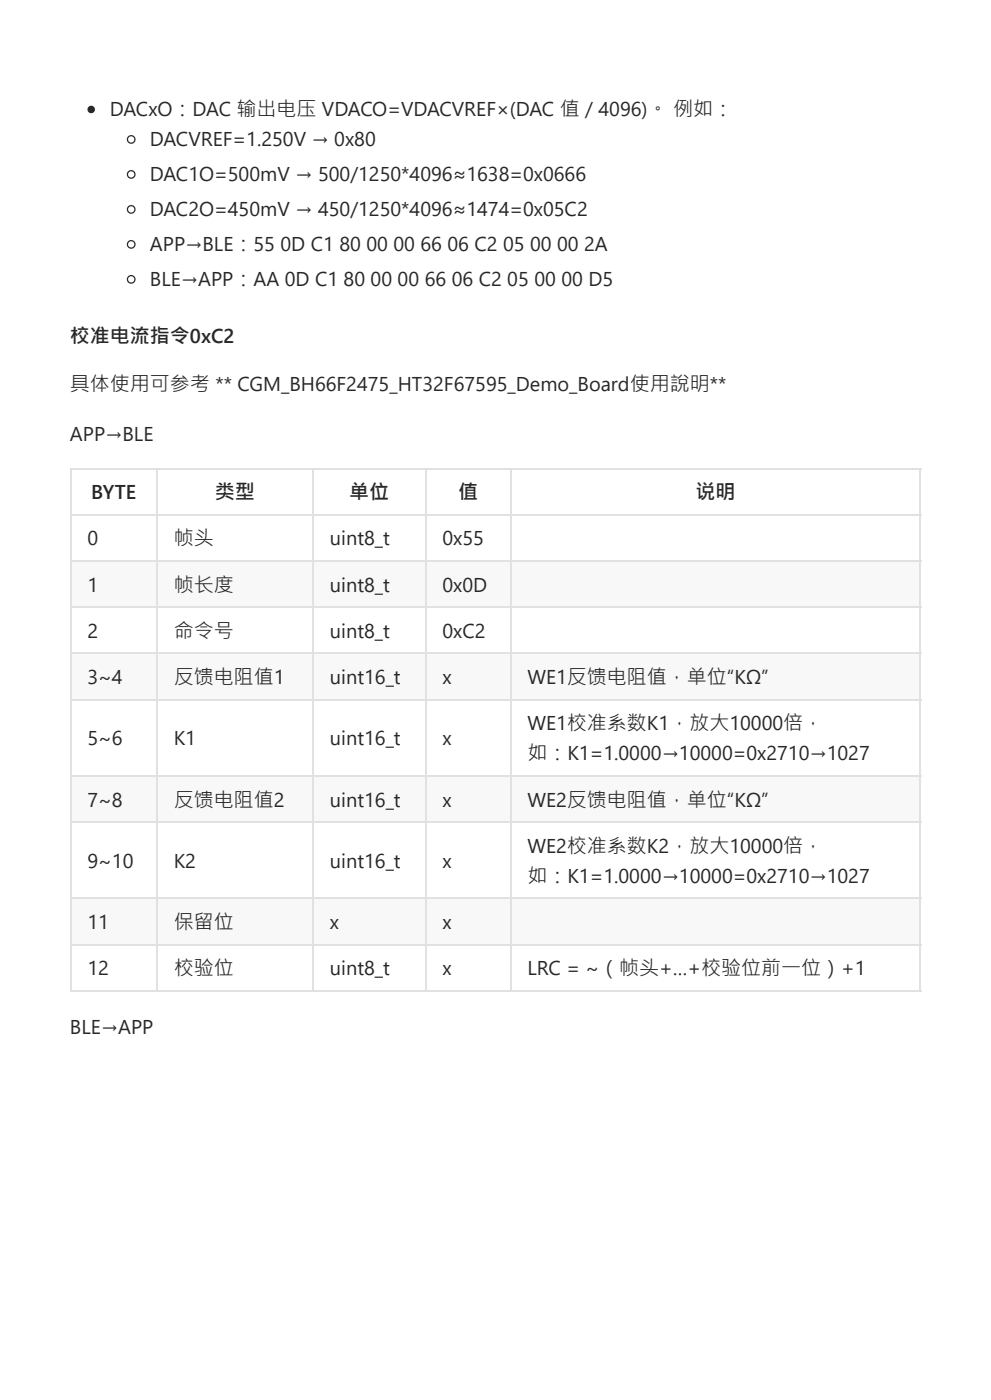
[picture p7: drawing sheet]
<svg xmlns="http://www.w3.org/2000/svg" width="210mm" height="297mm" viewBox="0 0 210 297" stroke-linecap="round" stroke-linejoin="round" font-family="sans-serif">
<defs><g id="words">
<g font-size="4.2" fill="#24292e">
<text x="23.3" y="24.5">DACxO：DAC 输出电压 VDACO=VDACVREF×(DAC 值 / 4096)。 例如：</text>
<text x="31.8" y="30.9">DACVREF=1.250V → 0x80</text>
<text x="31.8" y="38.3">DAC1O=500mV → 500/1250*4096≈1638=0x0666</text>
<text x="31.8" y="45.7">DAC2O=450mV → 450/1250*4096≈1474=0x05C2</text>
<text x="31.8" y="53.1">APP→BLE：55 0D C1 80 00 00 66 06 C2 05 00 00 2A</text>
<text x="31.8" y="60.5">BLE→APP：AA 0D C1 80 00 00 66 06 C2 05 00 00 D5</text>
<text x="14.8" y="72.7">校准电流指令0xC2</text>
<text x="14.8" y="82.8">具体使用 可参考 ** CGM_BH66F2475_HT32F67595_Demo_Board使用 說明**</text>
<text x="14.8" y="93.3">APP→BLE</text>
<text x="19.3" y="105.8">BYTE</text>
<text x="45.5" y="105.8">类型</text>
<text x="74" y="105.8">单位</text>
<text x="97" y="105.8">值</text>
<text x="147.3" y="105.8">说明</text>
<text x="18.5" y="115.6">0</text>
<text x="36.8" y="115.6">帧头</text>
<text x="69.9" y="115.6">uint8_t</text>
<text x="93.7" y="115.6">0x55</text>
<text x="18.5" y="125.4">1</text>
<text x="36.8" y="125.4">帧长度</text>
<text x="69.9" y="125.4">uint8_t</text>
<text x="93.7" y="125.4">0x0D</text>
<text x="18.5" y="135.2">2</text>
<text x="36.8" y="135.2">命令号</text>
<text x="69.9" y="135.2">uint8_t</text>
<text x="93.7" y="135.2">0xC2</text>
<text x="18.5" y="145">3~4</text>
<text x="36.8" y="145">反馈电阻值1</text>
<text x="69.9" y="145">uint16_t</text>
<text x="93.7" y="145">x</text>
<text x="111.7" y="145">WE1反馈电阻值，单位“KΩ”</text>
<text x="111.7" y="154.8">WE1校准系数K1，放大10000倍，</text>
<text x="18.5" y="157.9">5~6</text>
<text x="36.8" y="157.9">K1</text>
<text x="69.9" y="157.9">uint16_t</text>
<text x="93.7" y="157.9">x</text>
<text x="111.7" y="161.1">如：K1=1.0000→10000=0x2710→1027</text>
<text x="18.5" y="170.9">7~8</text>
<text x="36.8" y="170.9">反馈电阻值2</text>
<text x="69.9" y="170.9">uint16_t</text>
<text x="93.7" y="170.9">x</text>
<text x="111.7" y="170.9">WE2反馈电阻值，单位“KΩ”</text>
<text x="18.5" y="183.9">9~10</text>
<text x="36.8" y="183.9">K2</text>
<text x="69.9" y="183.9">uint16_t</text>
<text x="93.7" y="183.9">x</text>
<text x="111.7" y="180.7">WE2校准系数K2，放大10000倍，</text>
<text x="111.7" y="187.1">如：K1=1.0000→10000=0x2710→1027</text>
<text x="18.5" y="196.8">11</text>
<text x="36.8" y="196.8">保留位</text>
<text x="69.9" y="196.8">x</text>
<text x="93.7" y="196.8">x</text>
<text x="18.5" y="206.6">12</text>
<text x="36.8" y="206.6">校验位</text>
<text x="69.9" y="206.6">uint8_t</text>
<text x="93.7" y="206.6">x</text>
<text x="111.7" y="206.6">LRC = ~（帧头+…+校验位前一位）+1</text>
<text x="14.8" y="219.1">BLE→APP</text>
</g>
</g></defs>
<g fill="#f6f8fa">
<path d="M14.8 118.8h18.3v9.8h-18.3z"/>
<path d="M33.1 118.8h33.1v9.8h-33.1z"/>
<path d="M66.2 118.8h23.8v9.8h-23.8z"/>
<path d="M90 118.8h18v9.8h-18z"/>
<path d="M108 118.8h86.8v9.8h-86.8z"/>
</g>
<g fill="#fff">
<path d="M14.8 128.6h18.3v9.7h-18.3z"/>
<path d="M33.1 128.6h33.1v9.7h-33.1z"/>
<path d="M66.2 128.6h23.8v9.7h-23.8z"/>
<path d="M90 128.6h18v9.7h-18z"/>
<path d="M108 128.6h86.8v9.7h-86.8z"/>
</g>
<g fill="#f6f8fa">
<path d="M14.8 138.3h18.3v9.8h-18.3z"/>
<path d="M33.1 138.3h33.1v9.8h-33.1z"/>
<path d="M66.2 138.3h23.8v9.8h-23.8z"/>
<path d="M90 138.3h18v9.8h-18z"/>
<path d="M108 138.3h86.8v9.8h-86.8z"/>
</g>
<g fill="#fff">
<path d="M14.8 148.1h18.3v16.2h-18.3z"/>
<path d="M33.1 148.1h33.1v16.2h-33.1z"/>
<path d="M66.2 148.1h23.8v16.2h-23.8z"/>
<path d="M90 148.1h18v16.2h-18z"/>
<path d="M108 148.1h86.8v16.2h-86.8z"/>
</g>
<g fill="#f6f8fa">
<path d="M14.8 164.3h18.3v9.8h-18.3z"/>
<path d="M33.1 164.3h33.1v9.8h-33.1z"/>
<path d="M66.2 164.3h23.8v9.8h-23.8z"/>
<path d="M90 164.3h18v9.8h-18z"/>
<path d="M108 164.3h86.8v9.8h-86.8z"/>
</g>
<g fill="#fff">
<path d="M14.8 174.1h18.3v16.1h-18.3z"/>
<path d="M33.1 174.1h33.1v16.1h-33.1z"/>
<path d="M66.2 174.1h23.8v16.1h-23.8z"/>
<path d="M90 174.1h18v16.1h-18z"/>
<path d="M108 174.1h86.8v16.1h-86.8z"/>
</g>
<g fill="#f6f8fa">
<path d="M14.8 190.2h18.3v9.8h-18.3z"/>
<path d="M33.1 190.2h33.1v9.8h-33.1z"/>
<path d="M66.2 190.2h23.8v9.8h-23.8z"/>
<path d="M90 190.2h18v9.8h-18z"/>
<path d="M108 190.2h86.8v9.8h-86.8z"/>
</g>
<g fill="#fff">
<path d="M14.8 200h18.3v9.8h-18.3z"/>
<path d="M33.1 200h33.1v9.8h-33.1z"/>
<path d="M66.2 200h23.8v9.8h-23.8z"/>
<path d="M90 200h18v9.8h-18z"/>
<path d="M108 200h86.8v9.8h-86.8z"/>
</g>
<g fill="none" stroke="#dfe2e5" stroke-width=".26">
<path d="M14.8 99.3h180.3M14.9 99.2v110.9M33.2 99.2v110.9M66.3 99.2v110.9M90.1 99.2v110.9M108.1 99.2v110.9M195 99.2v110.9M14.8 118.9h180.3M14.8 109.1h180.3M14.8 138.5h180.3M14.8 128.7h180.3M14.8 148.3h180.3"/>
<path d="M14.8 174.2h180.3M14.8 164.4h180.3M14.8 190.4h180.3M14.8 210h180.3M14.8 200.2h180.3"/>
</g>
<circle cx="19.3" cy="23.2" r=".79" fill="#24292e"/>
<g fill="none" stroke="#24292e" stroke-width=".26">
<circle cx="27.8" cy="29.5" r=".79"/>
<circle cx="27.8" cy="37" r=".79"/>
<circle cx="27.8" cy="44.4" r=".79"/>
<circle cx="27.8" cy="51.8" r=".79"/>
<circle cx="27.8" cy="59.2" r=".79"/>
</g>
<use href="#words"/>
</svg>
